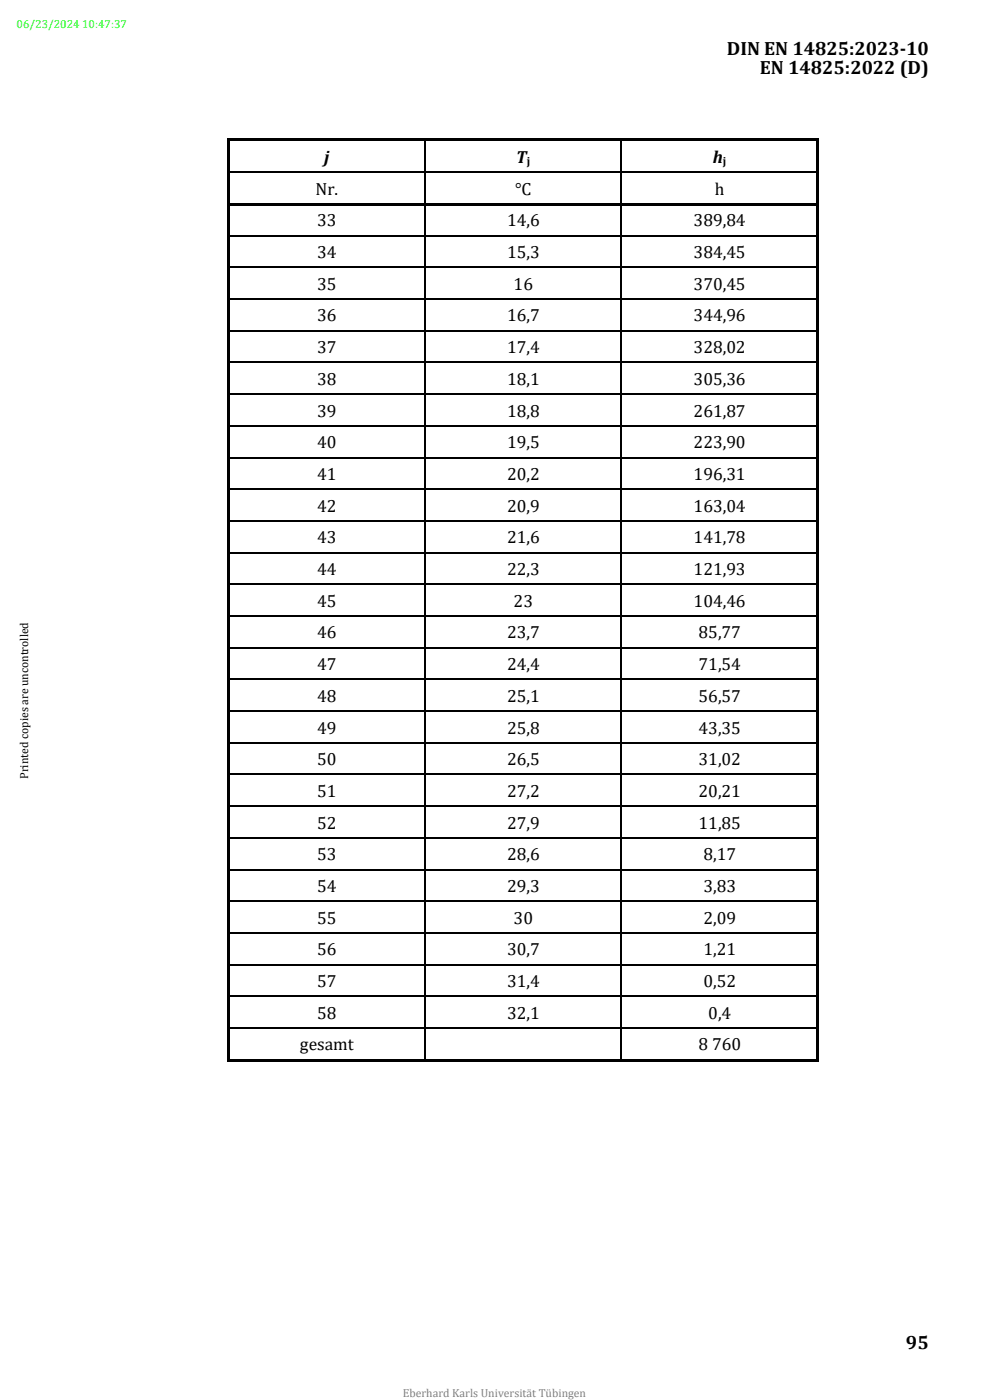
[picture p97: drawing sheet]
<svg xmlns="http://www.w3.org/2000/svg" width="210mm" height="297mm" viewBox="0 0 210 297" stroke-linecap="round" stroke-linejoin="round" font-family="sans-serif">
<defs><g id="words">
<g font-size="4.1">
<text x="154.2" y="11.6">DIN EN 14825:2023-10</text>
<text x="161.2" y="15.6">EN 14825:2022 (D)</text>
<text x="192.2" y="286.2">95</text>
</g>
<g font-size="3.7">
<text x="68.8" y="34.6">j</text>
<text x="109.5" y="34.6">T</text>
<text x="151.2" y="34.6">h</text>
<text x="66.9" y="41.3">Nr.</text>
<text x="109.3" y="41.3">°C</text>
<text x="151.6" y="41.3">h</text>
<text x="67.3" y="48">33</text>
<text x="107.6" y="48">14,6</text>
<text x="147.2" y="48">389,84</text>
<text x="67.3" y="54.7">34</text>
<text x="107.6" y="54.7">15,3</text>
<text x="147.2" y="54.7">384,45</text>
<text x="67.3" y="61.5">35</text>
<text x="109" y="61.5">16</text>
<text x="147.2" y="61.5">370,45</text>
<text x="67.3" y="68.2">36</text>
<text x="107.6" y="68.2">16,7</text>
<text x="147.2" y="68.2">344,96</text>
<text x="67.3" y="74.9">37</text>
<text x="107.6" y="74.9">17,4</text>
<text x="147.2" y="74.9">328,02</text>
<text x="67.3" y="81.7">38</text>
<text x="107.6" y="81.7">18,1</text>
<text x="147.2" y="81.7">305,36</text>
<text x="67.3" y="88.4">39</text>
<text x="107.6" y="88.4">18,8</text>
<text x="147.2" y="88.4">261,87</text>
<text x="67.3" y="95.1">40</text>
<text x="107.6" y="95.1">19,5</text>
<text x="147.2" y="95.1">223,90</text>
<text x="67.3" y="101.8">41</text>
<text x="107.6" y="101.8">20,2</text>
<text x="147.2" y="101.8">196,31</text>
<text x="67.3" y="108.5">42</text>
<text x="107.6" y="108.5">20,9</text>
<text x="147.2" y="108.5">163,04</text>
<text x="67.3" y="115.3">43</text>
<text x="107.6" y="115.3">21,6</text>
<text x="147.2" y="115.3">141,78</text>
<text x="67.3" y="122">44</text>
<text x="107.6" y="122">22,3</text>
<text x="147.2" y="122">121,93</text>
<text x="67.3" y="128.7">45</text>
<text x="109" y="128.7">23</text>
<text x="147.2" y="128.7">104,46</text>
<text x="67.3" y="135.4">46</text>
<text x="107.6" y="135.4">23,7</text>
<text x="148.2" y="135.4">85,77</text>
<text x="67.3" y="142.2">47</text>
<text x="107.6" y="142.2">24,4</text>
<text x="148.2" y="142.2">71,54</text>
<text x="67.3" y="148.9">48</text>
<text x="107.6" y="148.9">25,1</text>
<text x="148.2" y="148.9">56,57</text>
<text x="67.3" y="155.6">49</text>
<text x="107.6" y="155.6">25,8</text>
<text x="148.2" y="155.6">43,35</text>
<text x="67.3" y="162.3">50</text>
<text x="107.6" y="162.3">26,5</text>
<text x="148.2" y="162.3">31,02</text>
<text x="67.3" y="169.1">51</text>
<text x="107.6" y="169.1">27,2</text>
<text x="148.2" y="169.1">20,21</text>
<text x="67.3" y="175.8">52</text>
<text x="107.6" y="175.8">27,9</text>
<text x="148.2" y="175.8">11,85</text>
<text x="67.3" y="182.5">53</text>
<text x="107.6" y="182.5">28,6</text>
<text x="149.2" y="182.5">8,17</text>
<text x="67.3" y="189.2">54</text>
<text x="107.6" y="189.2">29,3</text>
<text x="149.2" y="189.2">3,83</text>
<text x="67.3" y="196">55</text>
<text x="109" y="196">30</text>
<text x="149.2" y="196">2,09</text>
<text x="67.3" y="202.7">56</text>
<text x="107.6" y="202.7">30,7</text>
<text x="149.2" y="202.7">1,21</text>
<text x="67.3" y="209.4">57</text>
<text x="107.6" y="209.4">31,4</text>
<text x="149.2" y="209.4">0,52</text>
<text x="67.3" y="216.1">58</text>
<text x="107.6" y="216.1">32,1</text>
<text x="150.2" y="216.1">0,4</text>
<text x="63.6" y="222.8">gesamt</text>
<text x="148.2" y="222.8">8</text>
<text x="151" y="222.8">760</text>
</g>
<text font-size="2.5" fill="#0f0" x="3.5" y="6">06/23/2024 10:47:37</text>
<g font-size="2.5">
<text x="111.8" y="34.9">j</text>
<text x="153.4" y="34.9">j</text>
<text x="6" y="165.3" transform="rotate(-90 6 165.3)">Printed copies are uncontrolled</text>
</g>
<text font-size="2.5" fill="#808080" x="85.4" y="296.3">Eberhard Karls Universität Tübingen</text>
</g></defs>
<g fill="#000">
<path d="M48.2 29.4h.5v.6h-.5z" fill-rule="evenodd"/>
<path d="M48.2 29.4h.5v.5h-.5z" fill-rule="evenodd"/>
<path d="M48.2 30h.5v6.4h-.5z" fill-rule="evenodd"/>
<path d="M48.7 29.4h41.3v.5h-41.3z" fill-rule="evenodd"/>
<path d="M90 29.4h.5v.5h-.5z" fill-rule="evenodd"/>
<path d="M90.5 29.4h41.2v.5h-41.2z" fill-rule="evenodd"/>
<path d="M131.7 29.4h.5v.5h-.5z" fill-rule="evenodd"/>
<path d="M132.2 29.4h41.1v.5h-41.1z" fill-rule="evenodd"/>
<path d="M173.3 29.4h.5v.6h-.5z" fill-rule="evenodd"/>
<path d="M173.3 29.4h.5v.5h-.5z" fill-rule="evenodd"/>
<path d="M173.3 30h.5v6.4h-.5z" fill-rule="evenodd"/>
<path d="M48.2 36.7h.5v6.4h-.5z" fill-rule="evenodd"/>
<path d="M48.2 43.1h.5v.6h-.5z" fill-rule="evenodd"/>
<path d="M48.2 43.7h.5v6.2h-.5z" fill-rule="evenodd"/>
<path d="M48.2 50.1h.5v6.5h-.5z" fill-rule="evenodd"/>
<path d="M48.7 43.1h41.3v.5h-41.3z" fill-rule="evenodd"/>
<path d="M90 43.1h.5v.5h-.5z" fill-rule="evenodd"/>
<path d="M90.5 43.1h41.2v.5h-41.2z" fill-rule="evenodd"/>
<path d="M131.7 43.1h.5v.5h-.5z" fill-rule="evenodd"/>
<path d="M132.2 43.1h41.1v.5h-41.1z" fill-rule="evenodd"/>
<path d="M173.3 36.7h.5v6.4h-.5z" fill-rule="evenodd"/>
<path d="M173.3 43.1h.5v.6h-.5z" fill-rule="evenodd"/>
<path d="M173.3 43.7h.5v6.2h-.5z" fill-rule="evenodd"/>
<path d="M173.3 50.1h.5v6.5h-.5z" fill-rule="evenodd"/>
<path d="M48.2 56.9h.5v6.4h-.5z" fill-rule="evenodd"/>
<path d="M48.2 63.6h.5v6.5h-.5z" fill-rule="evenodd"/>
<path d="M48.2 70.3h.5v6.5h-.5z" fill-rule="evenodd"/>
<path d="M173.3 56.9h.5v6.4h-.5z" fill-rule="evenodd"/>
<path d="M173.3 63.6h.5v6.5h-.5z" fill-rule="evenodd"/>
<path d="M173.3 70.3h.5v6.5h-.5z" fill-rule="evenodd"/>
<path d="M48.2 77h.5v6.5h-.5z" fill-rule="evenodd"/>
<path d="M48.2 83.7h.5v6.5h-.5z" fill-rule="evenodd"/>
<path d="M48.2 90.5h.5v6.4h-.5z" fill-rule="evenodd"/>
<path d="M173.3 77h.5v6.5h-.5z" fill-rule="evenodd"/>
<path d="M173.3 83.7h.5v6.5h-.5z" fill-rule="evenodd"/>
<path d="M173.3 90.5h.5v6.4h-.5z" fill-rule="evenodd"/>
<path d="M48.2 97.2h.5v6.5h-.5z" fill-rule="evenodd"/>
<path d="M48.2 103.9h.5v6.5h-.5z" fill-rule="evenodd"/>
<path d="M48.2 110.7h.5v6.4h-.5z" fill-rule="evenodd"/>
<path d="M173.3 97.2h.5v6.5h-.5z" fill-rule="evenodd"/>
<path d="M173.3 103.9h.5v6.5h-.5z" fill-rule="evenodd"/>
<path d="M173.3 110.7h.5v6.4h-.5z" fill-rule="evenodd"/>
<path d="M48.2 117.3h.5v6.5h-.5z" fill-rule="evenodd"/>
<path d="M48.2 124.1h.5v6.5h-.5z" fill-rule="evenodd"/>
<path d="M48.2 130.8h.5v6.5h-.5z" fill-rule="evenodd"/>
<path d="M173.3 117.3h.5v6.5h-.5z" fill-rule="evenodd"/>
<path d="M173.3 124.1h.5v6.5h-.5z" fill-rule="evenodd"/>
<path d="M173.3 130.8h.5v6.5h-.5z" fill-rule="evenodd"/>
<path d="M48.2 137.5h.5v6.5h-.5z" fill-rule="evenodd"/>
<path d="M48.2 144.3h.5v6.4h-.5z" fill-rule="evenodd"/>
<path d="M48.2 151h.5v6.4h-.5z" fill-rule="evenodd"/>
<path d="M173.3 137.5h.5v6.5h-.5z" fill-rule="evenodd"/>
<path d="M173.3 144.3h.5v6.4h-.5z" fill-rule="evenodd"/>
<path d="M173.3 151h.5v6.4h-.5z" fill-rule="evenodd"/>
<path d="M48.2 157.7h.5v6.5h-.5z" fill-rule="evenodd"/>
<path d="M48.2 164.4h.5v6.5h-.5z" fill-rule="evenodd"/>
<path d="M48.2 171.2h.5v6.4h-.5z" fill-rule="evenodd"/>
<path d="M173.3 157.7h.5v6.5h-.5z" fill-rule="evenodd"/>
<path d="M173.3 164.4h.5v6.5h-.5z" fill-rule="evenodd"/>
<path d="M173.3 171.2h.5v6.4h-.5z" fill-rule="evenodd"/>
<path d="M48.2 177.9h.5v6.5h-.5z" fill-rule="evenodd"/>
<path d="M48.2 184.6h.5v6.5h-.5z" fill-rule="evenodd"/>
<path d="M48.2 191.3h.5v6.5h-.5z" fill-rule="evenodd"/>
<path d="M173.3 177.9h.5v6.5h-.5z" fill-rule="evenodd"/>
<path d="M173.3 184.6h.5v6.5h-.5z" fill-rule="evenodd"/>
<path d="M173.3 191.3h.5v6.5h-.5z" fill-rule="evenodd"/>
<path d="M48.2 198h.5v6.5h-.5z" fill-rule="evenodd"/>
<path d="M48.2 204.8h.5v6.4h-.5z" fill-rule="evenodd"/>
<path d="M48.2 211.5h.5v6.5h-.5z" fill-rule="evenodd"/>
<path d="M173.3 198h.5v6.5h-.5z" fill-rule="evenodd"/>
<path d="M173.3 204.8h.5v6.4h-.5z" fill-rule="evenodd"/>
<path d="M173.3 211.5h.5v6.5h-.5z" fill-rule="evenodd"/>
<path d="M48.2 218.2h.5v6.5h-.5z" fill-rule="evenodd"/>
<path d="M48.2 224.7h.5v.5h-.5z" fill-rule="evenodd"/>
<path d="M48.2 224.7h.5v.5h-.5z" fill-rule="evenodd"/>
<path d="M48.7 224.7h41.3v.5h-41.3z" fill-rule="evenodd"/>
<path d="M90 224.7h.5v.5h-.5z" fill-rule="evenodd"/>
<path d="M90.5 224.7h41.2v.5h-41.2z" fill-rule="evenodd"/>
<path d="M131.7 224.7h.5v.5h-.5z" fill-rule="evenodd"/>
<path d="M132.2 224.7h41.1v.5h-41.1z" fill-rule="evenodd"/>
<path d="M173.3 218.2h.5v6.5h-.5z" fill-rule="evenodd"/>
<path d="M173.3 224.7h.5v.5h-.5z" fill-rule="evenodd"/>
<path d="M173.3 224.7h.5v.5h-.5z" fill-rule="evenodd"/>
</g>
<g fill="#000">
<path d="M48.2 36.4h.5v.3h-.5zM90 29.9l.3 .1zM90 36.4h.3v.3h-.3zM131.7 29.9l.3 .1zM131.7 36.4h.3v.3h-.3zM173.3 36.4h.5v.3h-.5zM48.2 49.9h.5v.2h-.5zM48.2 56.6h.5v.3h-.5zM90 43.6l.3 .1zM90 49.9h.3v.2h-.3zM90 56.6h.3v.3h-.3zM131.7 43.6l.3 .1z"/>
<path d="M131.7 49.9h.3v.2h-.3zM131.7 56.6h.3v.3h-.3zM173.3 49.9h.5v.2h-.5zM173.3 56.6h.5v.3h-.5zM48.2 63.3h.5v.3h-.5zM48.2 70.1h.5v.2h-.5zM48.2 76.8h.5v.2h-.5zM90 63.3h.3v.3h-.3zM90 70.1h.3v.2h-.3zM90 76.8h.3v.2h-.3zM131.7 63.3h.3v.3h-.3zM131.7 70.1h.3v.2h-.3z"/>
<path d="M131.7 76.8h.3v.2h-.3zM173.3 63.3h.5v.3h-.5zM173.3 70.1h.5v.2h-.5zM173.3 76.8h.5v.2h-.5zM48.2 83.5h.5v.2h-.5zM48.2 90.2h.5v.3h-.5zM48.2 96.9h.5v.3h-.5zM90 83.5h.3v.2h-.3zM90 90.2h.3v.3h-.3zM90 96.9h.3v.3h-.3zM131.7 83.5h.3v.2h-.3zM131.7 90.2h.3v.3h-.3z"/>
<path d="M131.7 96.9h.3v.3h-.3zM173.3 83.5h.5v.2h-.5zM173.3 90.2h.5v.3h-.5zM173.3 96.9h.5v.3h-.5zM48.2 103.7h.5v.2h-.5zM48.2 110.4h.5v.3h-.5zM48.2 117.1h.5v.2h-.5zM90 103.7h.3v.2h-.3zM90 110.4h.3v.3h-.3zM90 117.1h.3v.2h-.3zM131.7 103.7h.3v.2h-.3zM131.7 110.4h.3v.3h-.3z"/>
<path d="M131.7 117.1h.3v.2h-.3zM173.3 103.7h.5v.2h-.5zM173.3 110.4h.5v.3h-.5zM173.3 117.1h.5v.2h-.5zM48.2 123.8h.5v.3h-.5zM48.2 130.6h.5v.2h-.5zM48.2 137.3h.5v.2h-.5zM90 123.8h.3v.3h-.3zM90 130.6h.3v.2h-.3zM90 137.3h.3v.2h-.3zM131.7 123.8h.3v.3h-.3zM131.7 130.6h.3v.2h-.3z"/>
<path d="M131.7 137.3h.3v.2h-.3zM173.3 123.8h.5v.3h-.5zM173.3 130.6h.5v.2h-.5zM173.3 137.3h.5v.2h-.5zM48.2 144h.5v.3h-.5zM48.2 150.7h.5v.3h-.5zM48.2 157.4h.5v.3h-.5zM90 144h.3v.3h-.3zM90 150.7h.3v.3h-.3zM90 157.4h.3v.3h-.3zM131.7 144h.3v.3h-.3zM131.7 150.7h.3v.3h-.3z"/>
<path d="M131.7 157.4h.3v.3h-.3zM173.3 144h.5v.3h-.5zM173.3 150.7h.5v.3h-.5zM173.3 157.4h.5v.3h-.5zM48.2 164.2h.5v.2h-.5zM48.2 170.9h.5v.3h-.5zM48.2 177.6h.5v.3h-.5zM90 164.2h.3v.2h-.3zM90 170.9h.3v.3h-.3zM90 177.6h.3v.3h-.3zM131.7 164.2h.3v.2h-.3zM131.7 170.9h.3v.3h-.3z"/>
<path d="M131.7 177.6h.3v.3h-.3zM173.3 164.2h.5v.2h-.5zM173.3 170.9h.5v.3h-.5zM173.3 177.6h.5v.3h-.5zM48.2 184.4h.5v.2h-.5zM48.2 191.1h.5v.2h-.5zM48.2 197.8h.5v.2h-.5zM90 184.4h.3v.2h-.3zM90 191.1h.3v.2h-.3zM90 197.8h.3v.2h-.3zM131.7 184.4h.3v.2h-.3zM131.7 191.1h.3v.2h-.3z"/>
<path d="M131.7 197.8h.3v.2h-.3zM173.3 184.4h.5v.2h-.5zM173.3 191.1h.5v.2h-.5zM173.3 197.8h.5v.2h-.5zM48.2 204.5h.5v.3h-.5zM48.2 211.2h.5v.3h-.5zM48.2 218h.5v.2h-.5zM90 204.5h.3v.3h-.3zM90 211.2h.3v.3h-.3zM90 218h.3v.2h-.3zM131.7 204.5h.3v.3h-.3zM131.7 211.2h.3v.3h-.3z"/>
<path d="M131.7 218h.3v.2h-.3zM173.3 204.5h.5v.3h-.5zM173.3 211.2h.5v.3h-.5zM173.3 218h.5v.2h-.5z"/>
</g>
<g fill="none" stroke="#000" stroke-width=".25">
<path d="M48.7 36.5h41.3M90.1 30v6.4M90.1 36.7v6.4M90.3 36.5h41.4M131.8 30v6.4M131.8 36.7v6.4M132 36.5h41.3M48.7 50h41.3M48.7 56.7h41.3M90.1 43.7v6.2M90.1 50.1v6.5M90.1 56.9v6.4"/>
<path d="M90.3 50h41.4M90.3 56.7h41.4M131.8 43.7v6.2M131.8 50.1v6.5M131.8 56.9v6.4M132 50h41.3M132 56.7h41.3M48.7 63.5h41.3M48.7 70.2h41.3M48.7 76.9h41.3M90.1 63.6v6.5M90.1 70.3v6.5"/>
<path d="M90.1 77v6.5M90.3 63.5h41.4M90.3 70.2h41.4M90.3 76.9h41.4M131.8 63.6v6.5M131.8 70.3v6.5M131.8 77v6.5M132 63.5h41.3M132 70.2h41.3M132 76.9h41.3M48.7 83.6h41.3M48.7 90.3h41.3"/>
<path d="M48.7 97.1h41.3M90.1 83.7v6.5M90.1 90.5v6.4M90.1 97.2v6.5M90.3 83.6h41.4M90.3 90.3h41.4M90.3 97.1h41.4M131.8 83.7v6.5M131.8 90.5v6.4M131.8 97.2v6.5M132 83.6h41.3M132 90.3h41.3"/>
<path d="M132 97.1h41.3M48.7 103.8h41.3M48.7 110.5h41.3M48.7 117.2h41.3M90.1 103.9v6.5M90.1 110.7v6.4M90.1 117.3v6.5M90.3 103.8h41.4M90.3 110.5h41.4M90.3 117.2h41.4M131.8 103.9v6.5M131.8 110.7v6.4"/>
<path d="M131.8 117.3v6.5M132 103.8h41.3M132 110.5h41.3M132 117.2h41.3M48.7 124h41.3M48.7 130.7h41.3M48.7 137.4h41.3M90.1 124.1v6.5M90.1 130.8v6.5M90.1 137.5v6.5M90.3 124h41.4M90.3 130.7h41.4"/>
<path d="M90.3 137.4h41.4M131.8 124.1v6.5M131.8 130.8v6.5M131.8 137.5v6.5M132 124h41.3M132 130.7h41.3M132 137.4h41.3M48.7 144.1h41.3M48.7 150.9h41.3M48.7 157.6h41.3M90.1 144.3v6.4M90.1 151v6.4"/>
<path d="M90.1 157.7v6.5M90.3 144.1h41.4M90.3 150.9h41.4M90.3 157.6h41.4M131.8 144.3v6.4M131.8 151v6.4M131.8 157.7v6.5M132 144.1h41.3M132 150.9h41.3M132 157.6h41.3M48.7 164.3h41.3M48.7 171h41.3"/>
<path d="M48.7 177.8h41.3M90.1 164.4v6.5M90.1 171.2v6.4M90.1 177.9v6.5M90.3 164.3h41.4M90.3 171h41.4M90.3 177.8h41.4M131.8 164.4v6.5M131.8 171.2v6.4M131.8 177.9v6.5M132 164.3h41.3M132 171h41.3"/>
<path d="M132 177.8h41.3M48.7 184.5h41.3M48.7 191.2h41.3M48.7 197.9h41.3M90.1 184.6v6.5M90.1 191.3v6.5M90.1 198v6.5M90.3 184.5h41.4M90.3 191.2h41.4M90.3 197.9h41.4M131.8 184.6v6.5M131.8 191.3v6.5"/>
<path d="M131.8 198v6.5M132 184.5h41.3M132 191.2h41.3M132 197.9h41.3M48.7 204.6h41.3M48.7 211.4h41.3M48.7 218.1h41.3M90.1 204.8v6.4M90.1 211.5v6.5M90.1 218.2v6.5M90.3 204.6h41.4M90.3 211.4h41.4"/>
<path d="M90.3 218.1h41.4M131.8 204.8v6.4M131.8 211.5v6.5M131.8 218.2v6.5M132 204.6h41.3M132 211.4h41.3M132 218.1h41.3"/>
</g>
<use href="#words"/>
</svg>
